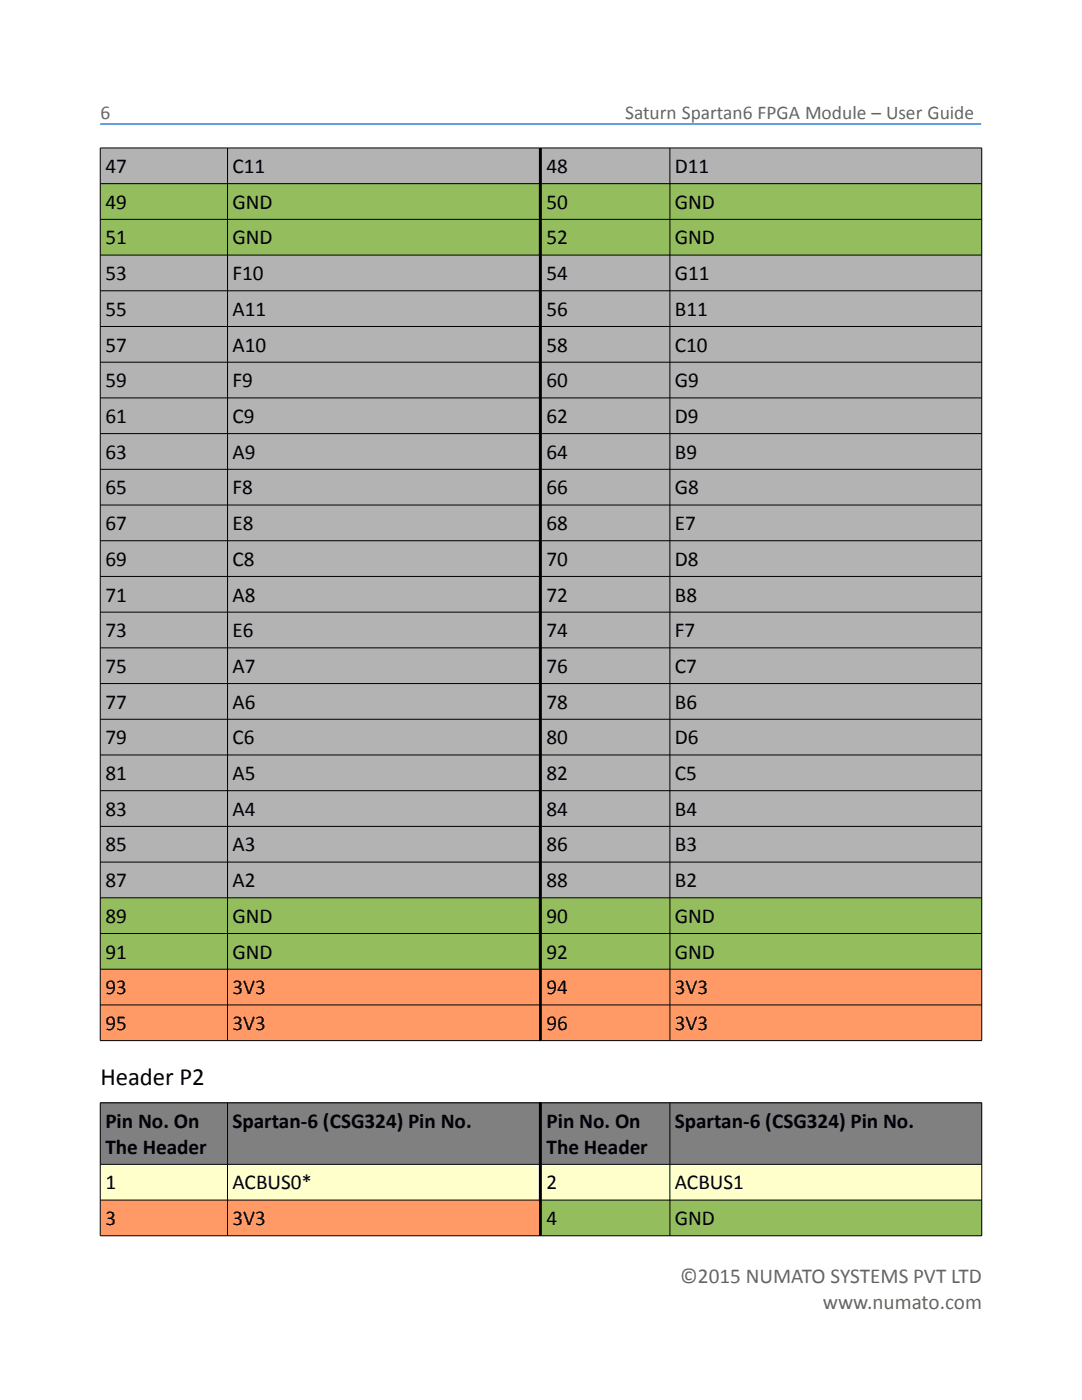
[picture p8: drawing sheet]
<svg xmlns="http://www.w3.org/2000/svg" width="216mm" height="279mm" viewBox="0 0 216 279" stroke-linecap="round" stroke-linejoin="round" font-family="sans-serif">
<defs><g id="words">
<text font-size="4.9" fill="#00000a" x="20" y="216.6">Header P2</text>
<g font-size="4.2" fill="#00000a">
<text x="21" y="34.5">47</text>
<text x="46.4" y="34.5">C11</text>
<text x="109" y="34.5">48</text>
<text x="134.7" y="34.5">D11</text>
<text x="21" y="41.7">49</text>
<text x="46.4" y="41.7">GND</text>
<text x="109" y="41.7">50</text>
<text x="134.7" y="41.7">GND</text>
<text x="21" y="48.8">51</text>
<text x="46.4" y="48.8">GND</text>
<text x="109" y="48.8">52</text>
<text x="134.7" y="48.8">GND</text>
<text x="21" y="55.9">53</text>
<text x="46.4" y="55.9">F10</text>
<text x="109" y="55.9">54</text>
<text x="134.7" y="55.9">G11</text>
<text x="21" y="63">55</text>
<text x="46.4" y="63">A11</text>
<text x="109" y="63">56</text>
<text x="134.7" y="63">B11</text>
<text x="21" y="70.2">57</text>
<text x="46.4" y="70.2">A10</text>
<text x="109" y="70.2">58</text>
<text x="134.7" y="70.2">C10</text>
<text x="21" y="77.3">59</text>
<text x="46.4" y="77.3">F9</text>
<text x="109" y="77.3">60</text>
<text x="134.7" y="77.3">G9</text>
<text x="21" y="84.4">61</text>
<text x="46.4" y="84.4">C9</text>
<text x="109" y="84.4">62</text>
<text x="134.7" y="84.4">D9</text>
<text x="21" y="91.5">63</text>
<text x="46.4" y="91.5">A9</text>
<text x="109" y="91.5">64</text>
<text x="134.7" y="91.5">B9</text>
<text x="21" y="98.7">65</text>
<text x="46.4" y="98.7">F8</text>
<text x="109" y="98.7">66</text>
<text x="134.7" y="98.7">G8</text>
<text x="21" y="105.8">67</text>
<text x="46.4" y="105.8">E8</text>
<text x="109" y="105.8">68</text>
<text x="134.7" y="105.8">E7</text>
<text x="21" y="112.9">69</text>
<text x="46.4" y="112.9">C8</text>
<text x="109" y="112.9">70</text>
<text x="134.7" y="112.9">D8</text>
<text x="21" y="120.1">71</text>
<text x="46.4" y="120.1">A8</text>
<text x="109" y="120.1">72</text>
<text x="134.7" y="120.1">B8</text>
<text x="21" y="127.2">73</text>
<text x="46.4" y="127.2">E6</text>
<text x="109" y="127.2">74</text>
<text x="134.7" y="127.2">F7</text>
<text x="21" y="134.3">75</text>
<text x="46.4" y="134.3">A7</text>
<text x="109" y="134.3">76</text>
<text x="134.7" y="134.3">C7</text>
<text x="21" y="141.4">77</text>
<text x="46.4" y="141.4">A6</text>
<text x="109" y="141.4">78</text>
<text x="134.7" y="141.4">B6</text>
<text x="21" y="148.6">79</text>
<text x="46.4" y="148.6">C6</text>
<text x="109" y="148.6">80</text>
<text x="134.7" y="148.6">D6</text>
<text x="21" y="155.7">81</text>
<text x="46.4" y="155.7">A5</text>
<text x="109" y="155.7">82</text>
<text x="134.7" y="155.7">C5</text>
<text x="21" y="162.8">83</text>
<text x="46.4" y="162.8">A4</text>
<text x="109" y="162.8">84</text>
<text x="134.7" y="162.8">B4</text>
<text x="21" y="169.9">85</text>
<text x="46.4" y="169.9">A3</text>
<text x="109" y="169.9">86</text>
<text x="134.7" y="169.9">B3</text>
<text x="21" y="177.1">87</text>
<text x="46.4" y="177.1">A2</text>
<text x="109" y="177.1">88</text>
<text x="134.7" y="177.1">B2</text>
<text x="21" y="184.2">89</text>
<text x="46.4" y="184.2">GND</text>
<text x="109" y="184.2">90</text>
<text x="134.7" y="184.2">GND</text>
<text x="21" y="191.3">91</text>
<text x="46.4" y="191.3">GND</text>
<text x="109" y="191.3">92</text>
<text x="134.7" y="191.3">GND</text>
<text x="21" y="198.4">93</text>
<text x="46.4" y="198.4">3V3</text>
<text x="109" y="198.4">94</text>
<text x="134.7" y="198.4">3V3</text>
<text x="21" y="205.6">95</text>
<text x="46.4" y="205.6">3V3</text>
<text x="109" y="205.6">96</text>
<text x="134.7" y="205.6">3V3</text>
<text x="21" y="225.1">Pin No. On</text>
<text x="46.4" y="225.1">Spartan-6 (CSG324) Pin No.</text>
<text x="109" y="225.1">Pin No. On</text>
<text x="134.7" y="225.1">Spartan-6 (CSG324) Pin No.</text>
<text x="21" y="230.3">The Header</text>
<text x="109" y="230.3">The Header</text>
<text x="21" y="237.4">1</text>
<text x="46.4" y="237.4">ACBUS0*</text>
<text x="109" y="237.4">2</text>
<text x="134.7" y="237.4">ACBUS1</text>
<text x="21" y="244.5">3</text>
<text x="46.4" y="244.5">3V3</text>
<text x="109" y="244.5">4</text>
<text x="134.7" y="244.5">GND</text>
</g>
<g font-size="4.2" fill="#666">
<text x="135.7" y="256">©2015 NUMATO SYSTEMS PVT LTD</text>
<text x="164.2" y="261.2">www.numato.com</text>
</g>
<g font-size="3.9" fill="#666">
<text x="20" y="23.7">6</text>
<text x="124.7" y="23.7">Saturn Spartan6 FPGA Module – User Guide</text>
</g>
</g></defs>
<g fill="#b3b3b3">
<path d="M20 29.5h25.4v7.1h-25.4z" fill-rule="evenodd"/>
<path d="M45.4 29.5h62.2v7.1h-62.2z" fill-rule="evenodd"/>
</g>
<path d="M107.8 29.5v7.1" fill="none" stroke="#000" stroke-width=".39"/>
<g fill="#b3b3b3">
<path d="M108 29.5h25.7v7.1h-25.7z" fill-rule="evenodd"/>
<path d="M133.7 29.5h62.2v7.1h-62.2z" fill-rule="evenodd"/>
</g>
<g fill="#94bd5e">
<path d="M20 36.6h25.4v7.1h-25.4z" fill-rule="evenodd"/>
<path d="M45.4 36.6h62.2v7.1h-62.2z" fill-rule="evenodd"/>
</g>
<path d="M107.8 36.6v7.1" fill="none" stroke="#000" stroke-width=".39"/>
<g fill="#94bd5e">
<path d="M108 36.6h25.7v7.1h-25.7z" fill-rule="evenodd"/>
<path d="M133.7 36.6h62.2v7.1h-62.2z" fill-rule="evenodd"/>
<path d="M20 43.7h25.4v7.2h-25.4z" fill-rule="evenodd"/>
<path d="M45.4 43.7h62.2v7.2h-62.2z" fill-rule="evenodd"/>
</g>
<path d="M107.8 43.7v7.2" fill="none" stroke="#000" stroke-width=".39"/>
<g fill="#94bd5e">
<path d="M108 43.7h25.7v7.2h-25.7z" fill-rule="evenodd"/>
<path d="M133.7 43.7h62.2v7.2h-62.2z" fill-rule="evenodd"/>
</g>
<g fill="#b3b3b3">
<path d="M20 50.9h25.4v7.1h-25.4z" fill-rule="evenodd"/>
<path d="M45.4 50.9h62.2v7.1h-62.2z" fill-rule="evenodd"/>
</g>
<path d="M107.8 50.9v7.1" fill="none" stroke="#000" stroke-width=".39"/>
<g fill="#b3b3b3">
<path d="M108 50.9h25.7v7.1h-25.7z" fill-rule="evenodd"/>
<path d="M133.7 50.9h62.2v7.1h-62.2z" fill-rule="evenodd"/>
<path d="M20 58h25.4v7.1h-25.4z" fill-rule="evenodd"/>
<path d="M45.4 58h62.2v7.1h-62.2z" fill-rule="evenodd"/>
</g>
<path d="M107.8 58v7.1" fill="none" stroke="#000" stroke-width=".39"/>
<g fill="#b3b3b3">
<path d="M108 58h25.7v7.1h-25.7z" fill-rule="evenodd"/>
<path d="M133.7 58h62.2v7.1h-62.2z" fill-rule="evenodd"/>
<path d="M20 65.1h25.4v7.1h-25.4z" fill-rule="evenodd"/>
<path d="M45.4 65.1h62.2v7.1h-62.2z" fill-rule="evenodd"/>
</g>
<path d="M107.8 65.1v7.1" fill="none" stroke="#000" stroke-width=".39"/>
<g fill="#b3b3b3">
<path d="M108 65.1h25.7v7.1h-25.7z" fill-rule="evenodd"/>
<path d="M133.7 65.1h62.2v7.1h-62.2z" fill-rule="evenodd"/>
<path d="M20 72.2h25.4v7.2h-25.4z" fill-rule="evenodd"/>
<path d="M45.4 72.2h62.2v7.2h-62.2z" fill-rule="evenodd"/>
</g>
<path d="M107.8 72.2v7.2" fill="none" stroke="#000" stroke-width=".39"/>
<g fill="#b3b3b3">
<path d="M108 72.2h25.7v7.2h-25.7z" fill-rule="evenodd"/>
<path d="M133.7 72.2h62.2v7.2h-62.2z" fill-rule="evenodd"/>
<path d="M20 79.4h25.4v7.1h-25.4z" fill-rule="evenodd"/>
<path d="M45.4 79.4h62.2v7.1h-62.2z" fill-rule="evenodd"/>
</g>
<path d="M107.8 79.4v7.1" fill="none" stroke="#000" stroke-width=".39"/>
<g fill="#b3b3b3">
<path d="M108 79.4h25.7v7.1h-25.7z" fill-rule="evenodd"/>
<path d="M133.7 79.4h62.2v7.1h-62.2z" fill-rule="evenodd"/>
<path d="M20 86.5h25.4v7.1h-25.4z" fill-rule="evenodd"/>
<path d="M45.4 86.5h62.2v7.1h-62.2z" fill-rule="evenodd"/>
</g>
<path d="M107.8 86.5v7.1" fill="none" stroke="#000" stroke-width=".39"/>
<g fill="#b3b3b3">
<path d="M108 86.5h25.7v7.1h-25.7z" fill-rule="evenodd"/>
<path d="M133.7 86.5h62.2v7.1h-62.2z" fill-rule="evenodd"/>
<path d="M20 93.6h25.4v7.2h-25.4z" fill-rule="evenodd"/>
<path d="M45.4 93.6h62.2v7.2h-62.2z" fill-rule="evenodd"/>
</g>
<path d="M107.8 93.6v7.2" fill="none" stroke="#000" stroke-width=".39"/>
<g fill="#b3b3b3">
<path d="M108 93.6h25.7v7.2h-25.7z" fill-rule="evenodd"/>
<path d="M133.7 93.6h62.2v7.2h-62.2z" fill-rule="evenodd"/>
<path d="M20 100.8h25.4v7.1h-25.4z" fill-rule="evenodd"/>
<path d="M45.4 100.8h62.2v7.1h-62.2z" fill-rule="evenodd"/>
</g>
<path d="M107.8 100.8v7.1" fill="none" stroke="#000" stroke-width=".39"/>
<g fill="#b3b3b3">
<path d="M108 100.8h25.7v7.1h-25.7z" fill-rule="evenodd"/>
<path d="M133.7 100.8h62.2v7.1h-62.2z" fill-rule="evenodd"/>
<path d="M20 107.9h25.4v7.1h-25.4z" fill-rule="evenodd"/>
<path d="M45.4 107.9h62.2v7.1h-62.2z" fill-rule="evenodd"/>
</g>
<path d="M107.8 107.9v7.1" fill="none" stroke="#000" stroke-width=".39"/>
<g fill="#b3b3b3">
<path d="M108 107.9h25.7v7.1h-25.7z" fill-rule="evenodd"/>
<path d="M133.7 107.9h62.2v7.1h-62.2z" fill-rule="evenodd"/>
<path d="M20 115h25.4v7.1h-25.4z" fill-rule="evenodd"/>
<path d="M45.4 115h62.2v7.1h-62.2z" fill-rule="evenodd"/>
</g>
<path d="M107.8 115v7.1" fill="none" stroke="#000" stroke-width=".39"/>
<g fill="#b3b3b3">
<path d="M108 115h25.7v7.1h-25.7z" fill-rule="evenodd"/>
<path d="M133.7 115h62.2v7.1h-62.2z" fill-rule="evenodd"/>
<path d="M20 122.1h25.4v7.2h-25.4z" fill-rule="evenodd"/>
<path d="M45.4 122.1h62.2v7.2h-62.2z" fill-rule="evenodd"/>
</g>
<path d="M107.8 122.1v7.2" fill="none" stroke="#000" stroke-width=".39"/>
<g fill="#b3b3b3">
<path d="M108 122.1h25.7v7.2h-25.7z" fill-rule="evenodd"/>
<path d="M133.7 122.1h62.2v7.2h-62.2z" fill-rule="evenodd"/>
<path d="M20 129.3h25.4v7.1h-25.4z" fill-rule="evenodd"/>
<path d="M45.4 129.3h62.2v7.1h-62.2z" fill-rule="evenodd"/>
</g>
<path d="M107.8 129.3v7.1" fill="none" stroke="#000" stroke-width=".39"/>
<g fill="#b3b3b3">
<path d="M108 129.3h25.7v7.1h-25.7z" fill-rule="evenodd"/>
<path d="M133.7 129.3h62.2v7.1h-62.2z" fill-rule="evenodd"/>
<path d="M20 136.4h25.4v7.1h-25.4z" fill-rule="evenodd"/>
<path d="M45.4 136.4h62.2v7.1h-62.2z" fill-rule="evenodd"/>
</g>
<path d="M107.8 136.4v7.1" fill="none" stroke="#000" stroke-width=".39"/>
<g fill="#b3b3b3">
<path d="M108 136.4h25.7v7.1h-25.7z" fill-rule="evenodd"/>
<path d="M133.7 136.4h62.2v7.1h-62.2z" fill-rule="evenodd"/>
<path d="M20 143.5h25.4v7.1h-25.4z" fill-rule="evenodd"/>
<path d="M45.4 143.5h62.2v7.1h-62.2z" fill-rule="evenodd"/>
</g>
<path d="M107.8 143.5v7.1" fill="none" stroke="#000" stroke-width=".39"/>
<g fill="#b3b3b3">
<path d="M108 143.5h25.7v7.1h-25.7z" fill-rule="evenodd"/>
<path d="M133.7 143.5h62.2v7.1h-62.2z" fill-rule="evenodd"/>
<path d="M20 150.6h25.4v7.2h-25.4z" fill-rule="evenodd"/>
<path d="M45.4 150.6h62.2v7.2h-62.2z" fill-rule="evenodd"/>
</g>
<path d="M107.8 150.6v7.2" fill="none" stroke="#000" stroke-width=".39"/>
<g fill="#b3b3b3">
<path d="M108 150.6h25.7v7.2h-25.7z" fill-rule="evenodd"/>
<path d="M133.7 150.6h62.2v7.2h-62.2z" fill-rule="evenodd"/>
<path d="M20 157.8h25.4v7.1h-25.4z" fill-rule="evenodd"/>
<path d="M45.4 157.8h62.2v7.1h-62.2z" fill-rule="evenodd"/>
</g>
<path d="M107.8 157.8v7.1" fill="none" stroke="#000" stroke-width=".39"/>
<g fill="#b3b3b3">
<path d="M108 157.8h25.7v7.1h-25.7z" fill-rule="evenodd"/>
<path d="M133.7 157.8h62.2v7.1h-62.2z" fill-rule="evenodd"/>
<path d="M20 164.9h25.4v7.1h-25.4z" fill-rule="evenodd"/>
<path d="M45.4 164.9h62.2v7.1h-62.2z" fill-rule="evenodd"/>
</g>
<path d="M107.8 164.9v7.1" fill="none" stroke="#000" stroke-width=".39"/>
<g fill="#b3b3b3">
<path d="M108 164.9h25.7v7.1h-25.7z" fill-rule="evenodd"/>
<path d="M133.7 164.9h62.2v7.1h-62.2z" fill-rule="evenodd"/>
<path d="M20 172h25.4v7.1h-25.4z" fill-rule="evenodd"/>
<path d="M45.4 172h62.2v7.1h-62.2z" fill-rule="evenodd"/>
</g>
<path d="M107.8 172v7.1" fill="none" stroke="#000" stroke-width=".39"/>
<g fill="#b3b3b3">
<path d="M108 172h25.7v7.1h-25.7z" fill-rule="evenodd"/>
<path d="M133.7 172h62.2v7.1h-62.2z" fill-rule="evenodd"/>
</g>
<g fill="#94bd5e">
<path d="M20 179.1h25.4v7.2h-25.4z" fill-rule="evenodd"/>
<path d="M45.4 179.1h62.2v7.2h-62.2z" fill-rule="evenodd"/>
</g>
<path d="M107.8 179.1v7.2" fill="none" stroke="#000" stroke-width=".39"/>
<g fill="#94bd5e">
<path d="M108 179.1h25.7v7.2h-25.7z" fill-rule="evenodd"/>
<path d="M133.7 179.1h62.2v7.2h-62.2z" fill-rule="evenodd"/>
<path d="M20 186.3h25.4v7.1h-25.4z" fill-rule="evenodd"/>
<path d="M45.4 186.3h62.2v7.1h-62.2z" fill-rule="evenodd"/>
</g>
<path d="M107.8 186.3v7.1" fill="none" stroke="#000" stroke-width=".39"/>
<g fill="#94bd5e">
<path d="M108 186.3h25.7v7.1h-25.7z" fill-rule="evenodd"/>
<path d="M133.7 186.3h62.2v7.1h-62.2z" fill-rule="evenodd"/>
</g>
<g fill="#f96">
<path d="M20 193.4h25.4v7.1h-25.4z" fill-rule="evenodd"/>
<path d="M45.4 193.4h62.2v7.1h-62.2z" fill-rule="evenodd"/>
</g>
<path d="M107.8 193.4v7.1" fill="none" stroke="#000" stroke-width=".39"/>
<g fill="#f96">
<path d="M108 193.4h25.7v7.1h-25.7z" fill-rule="evenodd"/>
<path d="M133.7 193.4h62.2v7.1h-62.2z" fill-rule="evenodd"/>
<path d="M20 200.5h25.4v7.1h-25.4z" fill-rule="evenodd"/>
<path d="M45.4 200.5h62.2v7.1h-62.2z" fill-rule="evenodd"/>
</g>
<path d="M107.8 200.5v7.1" fill="none" stroke="#000" stroke-width=".39"/>
<g fill="#f96">
<path d="M108 200.5h25.7v7.1h-25.7z" fill-rule="evenodd"/>
<path d="M133.7 200.5h62.2v7.1h-62.2z" fill-rule="evenodd"/>
</g>
<g fill="#808080">
<path d="M20 220.1h25.4v12.2h-25.4z" fill-rule="evenodd"/>
<path d="M45.4 220.1h62.2v12.2h-62.2z" fill-rule="evenodd"/>
</g>
<path d="M107.8 220.1v12.2" fill="none" stroke="#000" stroke-width=".39"/>
<g fill="#808080">
<path d="M108 220.1h25.7v12.2h-25.7z" fill-rule="evenodd"/>
<path d="M133.7 220.1h62.2v12.2h-62.2z" fill-rule="evenodd"/>
</g>
<g fill="#ffc">
<path d="M20 232.3h25.4v7.2h-25.4z" fill-rule="evenodd"/>
<path d="M45.4 232.3h62.2v7.2h-62.2z" fill-rule="evenodd"/>
</g>
<path d="M107.8 232.3v7.2" fill="none" stroke="#000" stroke-width=".39"/>
<g fill="#ffc">
<path d="M108 232.3h25.7v7.2h-25.7z" fill-rule="evenodd"/>
<path d="M133.7 232.3h62.2v7.2h-62.2z" fill-rule="evenodd"/>
</g>
<g fill="#f96">
<path d="M20 239.5h25.4v7.1h-25.4z" fill-rule="evenodd"/>
<path d="M45.4 239.5h62.2v7.1h-62.2z" fill-rule="evenodd"/>
</g>
<path d="M107.8 239.5v7.1" fill="none" stroke="#000" stroke-width=".39"/>
<g fill="#94bd5e">
<path d="M108 239.5h25.7v7.1h-25.7z" fill-rule="evenodd"/>
<path d="M133.7 239.5h62.2v7.1h-62.2z" fill-rule="evenodd"/>
</g>
<path d="M20 20h2v4.8h-2z" fill-rule="evenodd" fill="#fff"/>
<g fill="none" stroke="#000" stroke-width=".2">
<path d="M20 29.5h175.9v178.2h-175.9zM20 36.7h175.9M45.4 29.5v178.2M107.6 29.5v178.2M108 29.5v178.2M133.7 29.5v178.2M20 43.8h175.9M20 50.9h175.9M20 58h175.9M20 65.2h175.9M20 72.3h175.9M20 79.4h175.9"/>
<path d="M20 86.5h175.9M20 93.7h175.9M20 100.8h175.9M20 107.9h175.9M20 115h175.9M20 122.2h175.9M20 129.3h175.9M20 136.4h175.9M20 143.5h175.9M20 150.7h175.9M20 157.8h175.9M20 164.9h175.9"/>
<path d="M20 172h175.9M20 179.2h175.9M20 186.3h175.9M20 193.4h175.9M20 200.6h175.9M20 220.1h175.9v26.5h-175.9zM20 232.4h175.9M20 239.5h175.9M45.4 220.1v26.5M107.6 220.1v26.5M108 220.1v26.5M133.7 220.1v26.5"/>
</g>
<path d="M20 24.8h175.8" fill="none" stroke="#06c" stroke-width=".25"/>
<use href="#words"/>
</svg>
